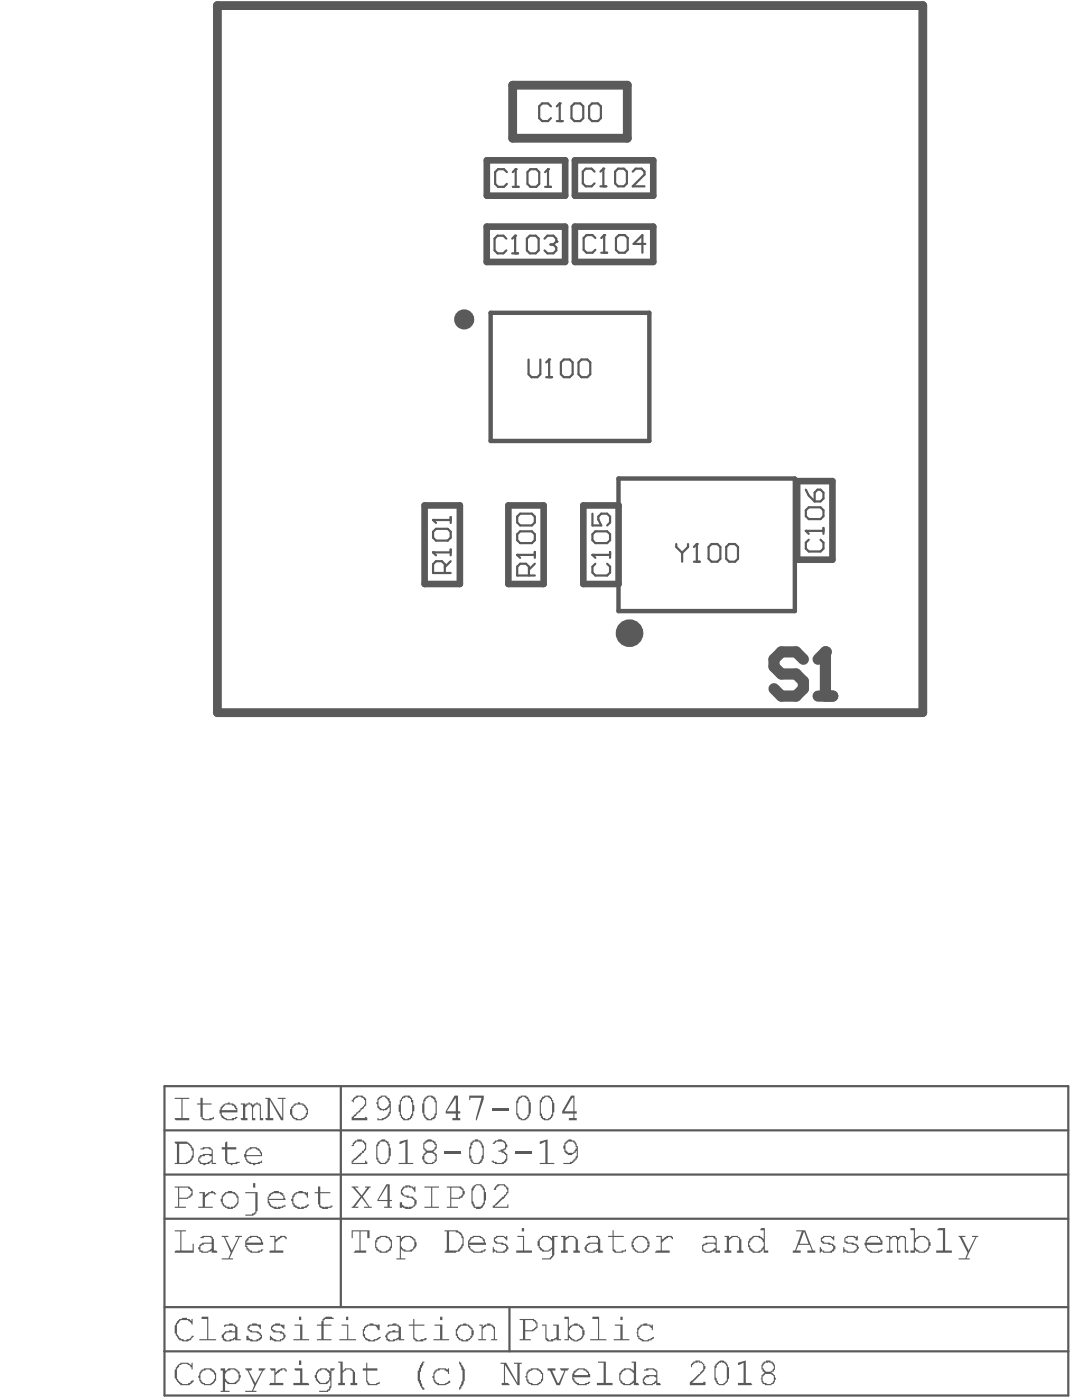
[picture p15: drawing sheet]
<svg xmlns="http://www.w3.org/2000/svg" width="81mm" height="105mm" viewBox="0 0 81 105" stroke-linecap="round" stroke-linejoin="round" font-family="sans-serif">
<path d="M12.4 81.8h68v23.3h-68zM12.4 98.5h68M12.4 91.8h68M12.4 85.2h68M12.4 88.5h68M25.7 81.8v16.7M38.4 98.5v3.3M12.4 101.8h68" fill="none" stroke="#5a5a5a" stroke-width=".17"/>
<g fill="#5a5a5a">
<path d="M15 89.8h.4v.3l.4-.3a.38 .38 0 0 1 .5 .2h-.2a.24 .24 0 0 0-.2-.1 .24 .24 0 0 0-.2 .2l-.3 .1v.7h.6v.1h-1.1v-.1h.4v-1h-.3z"/>
<path d="M22.3 89.8l.5-.1 .3 .2 .1-.1v.4h-.1a.32 .32 0 0 0-.4-.3h-.1a.49 .49 0 0 0-.5 .4 .49 .49 0 0 0 .2 .5v.1l.4 .1v-.1h.2l.2-.2h.2a.73 .73 0 0 1-1.2 .1l-.2-.5h.1v-.2z"/>
<path d="M24 89.3l.1 .1v.4h.8v.1h-.8v.9l.1 .1 .3 .1v-.1l.5-.1v.2h-.3l-.1 .1a.42 .42 0 0 1-.6-.4h-.1v-.8h-.2v-.1h.2v-.4z"/>
<path d="M13.2 92.7h.8v.1h-.3v1.4h.8v-.5h.1v.7h-1.4v-.2h.4v-1.4h-.4z"/>
<path d="M16.7 93.1h.5v.1h-.3l.6 1 .5-1h-.3v-.1h.5v.1h-.2l-.7 1.6h.2v.1h-.8v-.1h.5l.2-.4-.5-1.2h-.2z"/>
<path d="M20.3 93.1h.4v.4l.2-.2a.52 .52 0 0 1 .7-.1v.2h-.1a.21 .21 0 0 0-.2-.2 .21 .21 0 0 0-.2 .2l-.4 .2v.6h.6v.2h-1l-.1-.1 .1-.1h.4v-1h-.4z"/>
<path d="M13.2 82.7h1v.1h-.5v1.4h.5v.2h-1v-.1v-.1h.5v-1.4h-.5z"/>
<path d="M15.1 82.7h.2v.4h.6v.1h-.6v.9a.28 .28 0 0 0 .2 .2 .28 .28 0 0 0 .3-.1h.2h.2l-.3 .1v.1h-.1a.55 .55 0 0 1-.6-.2h-.1v-1h-.3v-.1h.3z"/>
<path d="M18.1 83.1h.4v.1v-.1h.3l.3 .2 .2-.2h.3v.1v1h.2l.1 .1-.1 .1h-.2v-1a.21 .21 0 0 0-.3-.2 .21 .21 0 0 0-.2 .2v.1v.7h.1v.2h-.2v-1a.21 .21 0 0 0-.2-.2 .21 .21 0 0 0-.3 .2v.8h.1v.2h-.4l-.1-.2h.2v-1h-.2z"/>
<path d="M20 82.7h.3l.9 1.5v-1.4h-.3v-.1h.6v.1h-.2v1.6h-.1l-.9-1.5v1.3h.3v.2h-.5l-.1-.1v-.1h.2v-1.4h-.2z"/>
<path d="M17 86h.1v.4h.7v.2h-.7v.8a.43 .43 0 0 0 .6 .2l.1-.1h.2l-.1 .2-.5 .1v-.1h-.3l-.2-.3v-.8h-.2v-.2h.2v-.3z"/>
<path d="M40.8 99.8h.3v.8a.3 .3 0 0 0 .4 .4v-.1h.2l.2-.2v-.8h-.2v-.1h.4v1.1h.1v.1h-.3v-.2l-.2 .3a.39 .39 0 0 1-.5 0 .39 .39 0 0 1-.1-.5v-.7h-.3z"/>
<path d="M44.6 99.2h.5v1.7h.5l.1 .1h-1.3v-.1h.6v-1.5h-.4l-.1-.1z"/>
<path d="M48.2 99.8l.3-.1h.2v.1h.3v.1l.2-.1v.4h-.1a.32 .32 0 0 0-.5-.3h-.3l-.1 .1a.59 .59 0 0 0-.1 .6 .59 .59 0 0 0 .5 .4l.4-.1v-.1l.2-.1a.74 .74 0 0 1-1.1 .1l-.2-.4h.1v-.3z"/>
<path d="M13.6 102.7h.1a.55 .55 0 0 1 .6 .1l.2-.1v.5h-.1a.49 .49 0 0 0-.7-.4h-.2v.2a.44 .44 0 0 0-.2 .6v.2a.65 .65 0 0 0 .9 .4l.3-.3 .1 .2a.97 .97 0 0 1-1.1 .2l-.3-.4v-.7v-.2z"/>
<path d="M18.5 103.1h.5l-.1 .2h-.2l.5 .9 .5-.9h-.2v-.2h.5l-.2 .2-.7 1.5h.2v.1h-.8v-.1h.5l.1-.4-.5-1.1z"/>
<path d="M20.3 103.1h.4v.3l.1-.1a.55 .55 0 0 1 .8-.1v.1l-.2-.1-.3 .1-.4 .3v.6h.6l.1 .1-.1 .1h-1l-.1-.1 .1-.1h.4v-.9h-.3z"/>
<path d="M25.5 102.6h.3v.7a.54 .54 0 0 1 .5-.2 .54 .54 0 0 1 .4 .4v.7h.2v.2h-.5v-.2h.2v-.9l-.2-.1h-.3l-.3 .2v.8h.2v.2h-.5v-.2h.1v-1.5h-.1z"/>
<path d="M27.6 102.7h.1v.4h.7v.2h-.7v.7v.1a.43 .43 0 0 0 .6 .2v-.1l.3-.1v.2l-.4 .1a.42 .42 0 0 1-.6-.4v-.7h-.3l-.1-.1 .1-.1h.3z"/>
<path d="M31.8 102.6h.2l-.2 .3a1.72 1.72 0 0 0 .2 1.8h-.1a1.35 1.35 0 0 1-.3-1.7v-.2h.1z"/>
<path d="M32.8 103.2l.3-.1a.55 .55 0 0 1 .6 .2v-.2h.1v.4l-.1-.1a.55 .55 0 0 0-.6-.2 .55 .55 0 0 0-.4 .6 .32 .32 0 0 0 .4 .4v.1a.6 .6 0 0 0 .7-.3h.1v.2h-.1a.8 .8 0 0 1-1.2-.2l-.1-.3h.1v-.3z"/>
<path d="M34.6 102.6a1.18 1.18 0 0 1 .4 1.2v.2l-.2 .4h-.1v.3l-.1-.1a1.99 1.99 0 0 0 0-1.9z"/>
<path d="M37.7 102.7h.4l.9 1.5v-1.4h-.3v-.1h.6v.1h-.2v1.6h-.1l-1-1.6v1.4h.3l.1 .2h-.6v-.2h.1v-1.4h-.2z"/>
<path d="M41.2 103.1h.6v.2h-.2l.4 .9h.1l.4-.9h-.3v-.2h.6v.1l-.2 .1-.4 1.1h-.3l-.5-1.1h-.2z"/>
<path d="M45 102.6h.6v1.6h.5v.2h-1.2v-.2h.5v-1.5h-.4z"/>
<path d="M52.2 102.6h.2v-.1h.3v.1a.3 .3 0 0 1 .3 .3h.1a2.01 2.01 0 0 1-.7 1l-.4 .3h.9v-.1h.2v.3h-1.2v-.3l.7-.6a.68 .68 0 0 0 .3-.7l-.1-.1h-.2v-.1l-.2 .1a.3 .3 0 0 0-.3 .3h-.1v-.2z"/>
<path d="M55.6 102.7l.6-.2v1.7h.4l.1 .1-.1 .1h-1v-.2h.4v-1.5l-.4 .1z"/>
<path d="M13.5 99.4l.6-.1v.1h.1l.2 .1v-.1h.1v.4l-.2-.2a.87 .87 0 0 0-.7-.1 .57 .57 0 0 0-.3 .8 .61 .61 0 0 0 .4 .6 .61 .61 0 0 0 .7-.2v-.1h.2l-.1 .1a.6 .6 0 0 1-.9 .3l-.2-.1-.1-.3h-.1v-.1a1.28 1.28 0 0 1 .1-1z"/>
<path d="M15.2 99.2h.5v1.7h.6v.1h-1.3v-.1h.6v-1.5h-.4z"/>
<path d="M18.8 99.8h.2v-.1a.55 .55 0 0 1 .6 .2v-.1v.3a.51 .51 0 0 0-.7-.2l-.2 .2 .4 .2a.45 .45 0 0 1 .5 .3h.1a.49 .49 0 0 1-.6 .5l-.4-.1v-.1v.1h-.2v-.4h.2l.1 .3 .3 .1h.2v-.1h.2l.1-.2a.71 .71 0 0 0-.7-.3l-.1-.1a.27 .27 0 0 1-.2-.2 .27 .27 0 0 1 .2-.3z"/>
<path d="M20.6 99.8l.1-.1h.4v.1l.2 .1 .1-.1v.3h-.2a.43 .43 0 0 0-.5-.2l-.2 .2 .3 .2a.45 .45 0 0 1 .6 .3h.1a.32 .32 0 0 1-.3 .4v.1h-.5l-.3-.2-.1 .1v-.4l.3 .3 .2 .1h.3l.1-.1a.22 .22 0 0 0 .1-.3 .22 .22 0 0 0-.2-.1l-.1-.1a.38 .38 0 0 1-.5-.2h-.1v-.2z"/>
<path d="M24.4 99.3l.1-.1a.55 .55 0 0 1 .6 .2h-.2a.34 .34 0 0 0-.5 .2v.2h.6v.1h-.6v1h.6v.1h-1.1v-.1h.3v-1h-.3v-.1h.3v-.3h.1z"/>
<path d="M27.5 99.9l.3-.1v-.1h.3l.3 .2v-.1h.2v.4l-.2-.1a.51 .51 0 0 0-.7-.2 .53 .53 0 0 0-.3 .5 .53 .53 0 0 0 .4 .5l.3 .1 .4-.2v-.1h.2l-.2 .2a.73 .73 0 0 1-.9 .1 .73 .73 0 0 1-.3-.9h.1z"/>
<path d="M31.1 99.4h.1v.4h.8v.1h-.8v.8a.43 .43 0 0 0 .6 .2l.3-.1-.1 .2-.3 .1a.38 .38 0 0 1-.5-.2h-.1v-1h-.3v-.1h.3z"/>
<path d="M36.1 99.8h.2v.2l.2-.2h.2v-.1h.2v.1a.3 .3 0 0 1 .4 .3v.8h.1v.1h-.5l.3-.1v-.8h-.1a.38 .38 0 0 0-.5-.2l-.3 .2v.8h.3v.1h-.6v-.1h.3v-1h-.2z"/>
<path d="M26.5 89.4h.5v.1h-.3l.5 .6 .5-.6h-.2v-.1h.4l-.6 .8 .5 .7h.2v.1h-.6v-.1h.3l-.5-.7-.5 .7h.3v.1h-.5l.6-.8z"/>
<path d="M30.4 89.4h.1v-.1a.55 .55 0 0 1 .6 .2l.2-.1v.4h-.1l-.2-.3h-.2v-.1l-.2 .1a.3 .3 0 0 0-.3 .1 .3 .3 0 0 0 .1 .4v.1h.4v.1h.3l.1 .1a.32 .32 0 0 1 .2 .4 .32 .32 0 0 1-.3 .2 .48 .48 0 0 1-.7 .1l-.1-.1v.1h-.2v-.4h.2v.1l.1 .2h.3l.1 .1v-.1a.37 .37 0 0 0 .3-.1 .37 .37 0 0 0 .1-.4l-.3-.2h-.3a.34 .34 0 0 1-.4-.5z"/>
<path d="M32 89.4h1.1v.1h-.6v1.4h.6v.1h-1.1v-.1h.5v-1.4h-.5z"/>
<path d="M37.4 89.2h.1a.54 .54 0 0 1 .6 .1 .54 .54 0 0 1 .2 .5l-.4 .5-.6 .5v.1h.9v-.2h.1v.3h-1.2v-.2l.8-.6 .1-.2a.39 .39 0 0 0 .1-.6 .39 .39 0 0 0-.6 0l-.1 .1v.1h-.2z"/>
<path d="M26.8 82.5a.56 .56 0 0 1 .7 .2 .56 .56 0 0 1 0 .7l-.9 .8h.9h.1l.1 .2h-1.2v-.2l.6-.7a.43 .43 0 0 0 .4-.5 .43 .43 0 0 0-.5-.4l-.4 .5-.1-.2z"/>
<path d="M35.3 82.5h1.1v.3l-.5 1.6h-.1v-.2l.5-1.5h-.9v.2h-.1z"/>
<path d="M37 83.5h1.3v.1h-1.3z"/>
<path d="M26.7 85.9h.2v-.1h.3v.1a.32 .32 0 0 1 .4 .5 .78 .78 0 0 1-.5 .6l-.5 .6h.9v-.2h.1l.1 .3h-1.2v-.3l.7-.5v-.1a.44 .44 0 0 0 .2-.6 .44 .44 0 0 0-.6-.2l-.2 .2v.2h-.1z"/>
<path d="M30.1 86l.6-.2v1.8h.5l-.1 .1h-1.1v-.1h.5v-1.6l-.3 .2-.2-.1z"/>
<path d="M33.5 86.8h1.2v.1h-1.2z"/>
<path d="M37.3 85.9h.1a.53 .53 0 0 1 .6 .1 .53 .53 0 0 1 .1 .6l-.2 .1 .1 .1a.54 .54 0 0 1 .2 .5 .54 .54 0 0 1-.4 .4h-.5v-.1l-.3-.1v-.1h.2a.48 .48 0 0 0 .7 .1v-.1a.28 .28 0 0 0 .2-.2 .28 .28 0 0 0-.2-.3l-.1-.1h-.3v-.1l.3-.1a.31 .31 0 0 0 .3-.3 .31 .31 0 0 0-.2-.3h-.1a.38 .38 0 0 0-.5 .2h-.2z"/>
<path d="M38.8 86.8h1.2v.1h-1.2z"/>
<path d="M40.6 86l.6-.2v1.8h.5v.1h-1.1v-.1h.5v-1.6l-.4 .2h-.1z"/>
<path d="M13.5 89.5v.7h.6l.3-.3a.42 .42 0 0 0-.4-.4zM13.2 89.4h.8a.49 .49 0 0 1 .5 .7l-.2 .1h-.1v.1h-.7v.6h.5v.1h-.8v-.1h.2v-1.4h-.2z"/>
<path d="M17 89.9l-.1 .1a.56 .56 0 0 0 .2 .9 .56 .56 0 0 0 .8-.6l-.1-.1a.35 .35 0 0 0-.5-.3zM16.9 89.8h.2a.4 .4 0 0 1 .6 .1 .64 .64 0 0 1 0 1l-.2 .2h-.1a.72 .72 0 0 1-.8-.8h.1v-.2z"/>
<path d="M19.1 89.1h.1v.4h-.1zM18.5 89.8h.9v1.5h-.1a.32 .32 0 0 1-.4 .3h-.4v-.1h.5v-.1l.2-.1v-1.4h-.7z"/>
<path d="M20.4 90l-.2 .3h1.1a.43 .43 0 0 0-.5-.4zM20.3 89.9l.4-.2a.73 .73 0 0 1 .8 .7h-1.3l.1 .2a.45 .45 0 0 0 .5 .3v.1l.1-.1h.3l.2-.2 .1 .1-.1 .1a.83 .83 0 0 1-1.2-.2v-.5z"/>
<path d="M15.1 93.2l.4-.1a.45 .45 0 0 1 .6 .3v.8h.2l.1 .2h-.5v-.2l-.3 .2a.55 .55 0 0 1-.6-.2l-.1-.1a.67 .67 0 0 1 1-.5v-.2a.43 .43 0 0 0-.6-.2v.1h-.2zM15.2 93.8l-.1 .1v.3h.2v.1a.51 .51 0 0 0 .6-.5v-.1h-.6v.1z"/>
<path d="M18.7 93.3v.2l-.2 .1h1.1a.49 .49 0 0 0-.6-.4zM18.8 93.1a.76 .76 0 0 1 1 .7h-1.3l.1 .1a.3 .3 0 0 0 .4 .3l.1 .1a.55 .55 0 0 0 .5-.2h.2l-.2 .2a.97 .97 0 0 1-1.1-.2v-.2a.6 .6 0 0 1 .2-.7z"/>
<path d="M16.9 83.2l-.2 .4h1.1h-.1a.45 .45 0 0 0-.5-.4zM16.8 83.2l.2-.1a.63 .63 0 0 1 .9 .6v.1h-1.2a.6 .6 0 0 0 .8 .5v-.1h.2h.2a1.1 1.1 0 0 1-1.2 0l-.1-.3h-.1v-.3z"/>
<path d="M22.3 83.2l-.1 .1a.72 .72 0 0 0-.1 .9h.1a.63 .63 0 0 0 .9-.5l-.1-.1a.46 .46 0 0 0-.6-.4zM22.2 83.1h.2h.3a.64 .64 0 0 1 .5 .8 .64 .64 0 0 1-.7 .5h-.2l-.2-.2a.58 .58 0 0 1 .1-1z"/>
<path d="M13.5 86.2v1.4h.5v-.1a.42 .42 0 0 0 .4-.4l.1-.1v-.3h-.1v-.2l-.2-.2v-.1zM13.2 86h.9a.92 .92 0 0 1 .5 .9 .92 .92 0 0 1-.6 .8h-.8v-.1h.1v-1.4z"/>
<path d="M15.1 86.5l.3-.1a.38 .38 0 0 1 .5 .2h.1v1h.3v.1h-.4v-.2l-.1 .2-.5 .1-.4-.3v-.3l.2-.2h.2v-.1h.6v-.1a.42 .42 0 0 0-.6-.2h-.2zM15.2 87.1l-.2 .2a.35 .35 0 0 0 .5 .3l.4-.2v-.3h-.1v-.1z"/>
<path d="M18.7 86.6l-.2 .3v.1h1.1v-.2l-.2-.1a.4 .4 0 0 0-.6-.1zM18.5 86.6a.77 .77 0 0 1 1.2 .3v.2h-1.2a.32 .32 0 0 0 .4 .4v.1h.2a.55 .55 0 0 0 .5-.2h.1v.2l-.3 .1a.76 .76 0 0 1-1-.8h.1z"/>
<path d="M39.5 99.5v.7h.5l.2-.1a.24 .24 0 0 0 .2-.2 .24 .24 0 0 0-.1-.3l-.2-.1zM39.1 99.4h.9a.47 .47 0 0 1 .5 .5 .47 .47 0 0 1-.5 .4h-.5v.6h.5v.1h-.9v-.1h.3v-1.4h-.3z"/>
<path d="M43.1 99.9l-.1 .2a.51 .51 0 0 0 0 .7 .51 .51 0 0 0 .8-.1v-.1a.54 .54 0 0 0 0-.5 .54 .54 0 0 0-.5-.2zM42.5 99.2h.3v.9l.2-.2a.41 .41 0 0 1 .7 0 .62 .62 0 0 1 .2 .8 .62 .62 0 0 1-.8 .3l-.2-.2h-.1v.2h-.3v-.1h.2v-1.5h-.2z"/>
<path d="M46.7 99.2h.2v.3h-.2zM46.3 99.8h.6v1.1h.5v.1h-1.2v-.1h.5v-1h-.4z"/>
<path d="M15.3 103.3a.48 .48 0 0 0-.1 .7 .53 .53 0 0 0 .7 .2 .53 .53 0 0 0 .2-.7l-.2-.2a.4 .4 0 0 0-.6 0zM15.2 103.2h.1a.67 .67 0 0 1 1 .3 .67 .67 0 0 1-.7 .9 .67 .67 0 0 1-.6-.9z"/>
<path d="M16.6 103.1h.3v.2a.66 .66 0 0 1 1.1 .1v.1a.33 .33 0 0 1 0 .5l-.1 .1a.43 .43 0 0 1-.6 .2h-.2l-.2-.3v.8h.4v.1h-.7v-.1h.2v-1.5h-.2zM17.1 103.3a.47 .47 0 0 0-.1 .6 .47 .47 0 0 0 .5 .3h.1a.53 .53 0 0 0 .4-.6 .53 .53 0 0 0-.6-.4z"/>
<path d="M22.5 102.5h.2v.3h-.2zM22.2 103.1h.6v1.1h.4l.1 .2h-1.2v-.2h.5v-.9h-.3z"/>
<path d="M24 103.3a.47 .47 0 0 0-.1 .6 .47 .47 0 0 0 .4 .3h.1a.42 .42 0 0 0 .4-.4l.1-.1h-.1v-.3l-.2-.1a.32 .32 0 0 0-.5 0zM23.9 103.2l.3-.1a.6 .6 0 0 1 .7 .2v-.2h.3l-.1 .2h-.1v1.1a.43 .43 0 0 1-.5 .5h-.5v-.1h.6l.2-.2v-.2h.1v-.4h-.1a.51 .51 0 0 1-.7 .3 .66 .66 0 0 1-.2-1z"/>
<path d="M39.8 103.3v.1a.55 .55 0 0 0 .2 .8 .55 .55 0 0 0 .7-.2 .55 .55 0 0 0-.1-.7 .65 .65 0 0 0-.8 0zM39.8 103.2h.1a.67 .67 0 0 1 1 .5 .67 .67 0 0 1-.9 .7v-.1a.35 .35 0 0 1-.4-.5l-.1-.1h.1v-.3z"/>
<path d="M43.4 103.3l-.1 .1v.2h-.1h1.1a.3 .3 0 0 0-.4-.3v-.1zM43.3 103.2l.3-.1a.71 .71 0 0 1 .7 .3l.1 .1v.3h-1.2l.1 .1a.3 .3 0 0 0 .3 .3l.1 .1a.55 .55 0 0 0 .6-.2h.1l-.1 .2a.77 .77 0 0 1-.9 0 .77 .77 0 0 1-.3-.8z"/>
<path d="M47 103.1a.51 .51 0 0 1 .7 .2v-.6h-.1v-.1h.3v1.6l.2 .1v.1h-.4v-.3a.63 .63 0 0 1-.8 .2 .63 .63 0 0 1-.3-.8zM47 103.3a.55 .55 0 0 0-.3 .5 .55 .55 0 0 0 .4 .5h.2a.58 .58 0 0 0 .3-1 .4 .4 0 0 0-.6 0z"/>
<path d="M48.5 103.2l.3-.1a.47 .47 0 0 1 .7 .3v.8h.2v.2h-.3v-.2l-.2 .1v.1h-.2a.41 .41 0 0 1-.5-.1 .41 .41 0 0 1-.1-.4l.1-.1a.96 .96 0 0 1 .8-.2h.1a.36 .36 0 0 0-.1-.4 .36 .36 0 0 0-.4 0l-.1 .1h-.3zM48.6 103.8l-.1 .1a.32 .32 0 0 0 .4 .4h.2l.2-.2 .1-.1v-.2l-.2-.1z"/>
<path d="M54.1 102.7l-.2 .4v.7l.1 .3a.32 .32 0 0 0 .4 .2 .32 .32 0 0 0 .2-.3h.1v-.7a.63 .63 0 0 0-.4-.7v.1zM54 102.6a.51 .51 0 0 1 .8 .4h.1v.9l-.1 .2-.2 .1a.36 .36 0 0 1-.6 .1l-.2-.4v-1z"/>
<path d="M57.6 102.7a.39 .39 0 0 0-.1 .5 .39 .39 0 0 0 .6 .1 .39 .39 0 0 0 .1-.5l-.4-.2v.1zM57.6 103.5v.1a.34 .34 0 0 0 0 .6 .41 .41 0 0 0 .7-.3 .41 .41 0 0 0-.6-.4zM57.5 102.6h.1a.52 .52 0 0 1 .6 0 .52 .52 0 0 1 .1 .6v.1h-.2l.2 .3a.56 .56 0 0 1-.1 .7 .56 .56 0 0 1-.7 0h-.1l-.2-.4h.1v-.3l.3-.2-.3-.2v-.4z"/>
<path d="M16.9 99.8h.3l.1-.1h.2v.1a.3 .3 0 0 1 .4 .3v.8h.2v.1h-.4v-.2l-.1 .1a.63 .63 0 0 1-.7 .2l-.1-.2a.24 .24 0 0 1-.1-.2 .24 .24 0 0 1 .2-.2v-.2h.3l.1-.1 .4 .1v-.2a.43 .43 0 0 0-.6-.2l-.2 .1zM17 100.4v.1a.22 .22 0 0 0-.1 .2 .22 .22 0 0 0 .1 .2v.1h.3v-.1h.2l.2-.2v-.3z"/>
<path d="M22.5 99.2h.2v.3h-.2zM22.2 99.8h.6v1.1h.5v.1h-1.2v-.1h.5v-1h-.4z"/>
<path d="M26.1 99.2h.1v.3h-.1zM25.7 99.8h.5v1.1h.6v.1h-1.3v-.1h.6v-1h-.4z"/>
<path d="M29.3 99.8h.2l.1-.1h.2v.1a.3 .3 0 0 1 .4 .3v.8h.2v.1h-.4v-.2l-.1 .1a.63 .63 0 0 1-.6 .2l-.2-.2a.38 .38 0 0 1 .2-.5v-.1h.2l.1-.1 .4 .1v-.2a.43 .43 0 0 0-.6-.2l-.2 .1zM29.3 100.5l-.1 .1a.34 .34 0 0 0 .4 .4v-.1h.2l.2-.2v-.3h-.6z"/>
<path d="M33.1 99.2h.2v.3h-.2zM32.7 99.8h.6v1.1h.5v.1h-1.2v-.1h.5v-1h-.4z"/>
<path d="M34.7 99.9v.1a.47 .47 0 0 0-.3 .4 .47 .47 0 0 0 .3 .4 .32 .32 0 0 0 .5 .1 .45 .45 0 0 0 .3-.5v-.3h-.2a.43 .43 0 0 0-.6-.2zM34.5 99.9h.1a.66 .66 0 0 1 1 .3 .66 .66 0 0 1-.7 .9h-.2v-.1a.3 .3 0 0 1-.3-.4h-.1a.56 .56 0 0 1 .2-.6z"/>
<path d="M29.2 89.3l-.7 1.1h.7zM29.1 89.2h.2v1.2h.2v.1h-.2v.4h.2v.1h-.6v-.1h.3v-.4h-.8z"/>
<path d="M34 89.5v.7h.4a.39 .39 0 0 0 .4-.3 .39 .39 0 0 0-.2-.4zM33.6 89.4h1a.3 .3 0 0 1 .3 .3h.1v.3h-.1a.45 .45 0 0 1-.5 .3h-.4v.6h.5v.1h-.9v-.1h.3v-1.4h-.3z"/>
<path d="M35.8 89.3l-.1 .1a1.38 1.38 0 0 0 0 1.2v.3a.53 .53 0 0 0 .6-.1 .53 .53 0 0 0 .1-.6v-.6h-.1a.32 .32 0 0 0-.4-.3zM35.7 89.3l.1-.1a.38 .38 0 0 1 .5 .2h.1l.1 .4h.1v.6l-.1 .1v.2h-.1a.48 .48 0 0 1-.6 .4v-.1h-.1l-.2-.3v-.7a.56 .56 0 0 1 .2-.6z"/>
<path d="M28.8 82.6v.1a.42 .42 0 0 0-.2 .7 .34 .34 0 0 0 .6 0l.1-.3-.1-.3-.2-.2zM28.7 82.5a.38 .38 0 0 1 .5 .2l.1 .1 .1 .3a1.1 1.1 0 0 1-.2 1.1l-.4 .2h-.4l-.1-.1 .1-.1a.68 .68 0 0 0 .9-.6v-.2v.1a.46 .46 0 0 1-.6 .2 .46 .46 0 0 1-.3-.5l-.1-.1h.1v-.3z"/>
<path d="M30.4 82.7l-.1 .3h-.1v1h.1a.34 .34 0 0 0 .5 .2h.1l.1-.3v-.8h-.1v-.3l-.2-.1v-.1zM30.3 82.6l.1-.1a.38 .38 0 0 1 .5 .2l.2 .2v.3l.1 .1v.4l-.1 .1a.51 .51 0 0 1-.5 .6 .51 .51 0 0 1-.5-.6l-.1-.1v-.5h.1v-.3h.1z"/>
<path d="M32.1 82.7l-.1 .3v1a.33 .33 0 0 0 .3 .3 .33 .33 0 0 0 .3-.1l.1-.3h.1v-.8h-.1a.34 .34 0 0 0-.1-.4 .34 .34 0 0 0-.4 0zM32 82.6h.1a.51 .51 0 0 1 .8 .5v.6a.58 .58 0 0 1-.3 .6l-.1 .1a.38 .38 0 0 1-.5-.2l-.2-.4v-.7h.1v-.2z"/>
<path d="M34.3 82.7l-.7 1h.7zM34.2 82.5h.3v1.2h.2v.2h-.2v.3h.2v.2h-.6v-.2h.2v-.3h-.7v-.2z"/>
<path d="M39.3 82.6v.1a.66 .66 0 0 0-.3 .6v.6a.34 .34 0 0 0 .2 .3 .34 .34 0 0 0 .3 0l.3-.2v-1h-.1a.32 .32 0 0 0-.4-.4zM39 82.6h.2v-.1a.45 .45 0 0 1 .6 .3l.1 .3h.1v.6a.63 .63 0 0 1-1 .6l-.1-.3v-1z"/>
<path d="M41.1 82.6l-.3 .3v.2h-.1v.8l.1 .1a.34 .34 0 0 0 .5 .2l.3-.2v-1h-.1a.32 .32 0 0 0-.4-.4zM40.8 82.6h.2v-.1a.38 .38 0 0 1 .5 .2h.1v.2h.1v.2v.7v.2a.51 .51 0 0 1-.6 .4 .51 .51 0 0 1-.5-.6v-.9h.1z"/>
<path d="M43.1 82.7l-.6 1h.7v-1zM43 82.5h.3v1.2h.1v.2h-.1v.3h.1v.2h-.6v-.2h.4v-.3h-.9v-.2z"/>
<path d="M28.7 86l-.2 .2v.2h-.1v.8l.1 .1a.32 .32 0 0 0 .4 .3l.3-.2 .1-.5a.94 .94 0 0 0-.3-.9zM28.6 85.9a.4 .4 0 0 1 .6 .1l.1 .2v.2l.1 .1-.1 .9a.52 .52 0 0 1-.5 .3 .52 .52 0 0 1-.5-.5v-.6a.46 .46 0 0 1 .3-.6z"/>
<path d="M32 86.1a.39 .39 0 0 0 .1 .5 .39 .39 0 0 0 .5 0l.2-.2a.45 .45 0 0 0-.3-.4 .45 .45 0 0 0-.5 .1zM32.1 86.9a.38 .38 0 0 0-.1 .5l.2 .2h.3l.2-.2a.41 .41 0 0 0 0-.4 .41 .41 0 0 0-.5-.1zM32 85.9a.55 .55 0 0 1 .6 0 .55 .55 0 0 1 .3 .5l-.3 .4 .1 .1a.44 .44 0 0 1 .2 .5l-.1 .1a.87 .87 0 0 1-.8 .2l-.1-.2v-.1h-.1l.1-.5 .2-.1-.1-.1a.44 .44 0 0 1-.1-.6z"/>
<path d="M35.7 86l-.3 .6v.4l.2 .4a.32 .32 0 0 0 .3 .2 .32 .32 0 0 0 .3-.2h.1v-.3v-.1a.97 .97 0 0 0-.1-.8 .38 .38 0 0 0-.5-.2zM35.6 85.9a.59 .59 0 0 1 .8 .6v.2a.86 .86 0 0 1-.3 1 .46 .46 0 0 1-.7-.4h-.1v-.9h.1v-.3z"/>
<path d="M42.7 86v.1a.44 .44 0 0 0-.1 .6h.1a.38 .38 0 0 0 .5 .2l.1-.1a.47 .47 0 0 0 0-.6 .47 .47 0 0 0-.6-.2zM42.7 85.9a.4 .4 0 0 1 .6 .1 1.79 1.79 0 0 1 .1 1.4l-.2 .1a.63 .63 0 0 1-.7 .2l-.1-.1a.85 .85 0 0 0 .9-.4l.1-.1v-.4l-.3 .3h-.2a.42 .42 0 0 1-.4-.4l-.1-.2z"/>
</g>
<path d="M16.4 .4h53.1v53.3h-53.1zM38.6 6.4h8.6v4h-8.6z" fill="none" stroke="#5a5a5a" stroke-width=".66"/>
<path d="M36.6 17.1h5.9v2.6h-5.9zM36.7 12.1h5.9v2.6h-5.9zM43.3 12.1h5.9v2.6h-5.9zM43.3 17.1h5.9v2.6h-5.9zM32 38.1h2.6v5.9h-2.6zM38.3 38.1h2.6v5.9h-2.6zM43.9 38.1h2.7v5.9h-2.7zM60 36.2h2.7v6h-2.7z" fill="none" stroke="#5a5a5a" stroke-width=".5"/>
<path d="M36.9 23.6h12v9.6h-12zM46.6 36.1h13.2v9.9h-13.2z" fill="none" stroke="#5a5a5a" stroke-width=".33"/>
<g fill="none" stroke="#5a5a5a" stroke-width=".17">
<path d="M44.8 12.9l-.3-.2h-.4l-.2 .2v.9l.2 .2h.4l.3-.2M44.8 17.9l-.2-.2h-.4l-.3 .2v.9l.3 .2h.4l.2-.2M45.2 14h.4M45.3 19h.4M45.4 12.7h.1M45.4 12.7v1.3M45.4 12.7l-.2 .2M45.5 17.7h.1M45.5 17.7v1.3M45.5 17.7l-.2 .2M46.5 12.7h.5l.2 .2v.9l-.2 .2h-.5l-.2-.2v-.9zM46.6 17.7h.4l.3 .2v.9l-.3 .2h-.4l-.2-.2v-.9z"/>
<path d="M47.6 12.9l.3-.2h.4l.2 .2v.3l-.9 .8h.9M48.6 18.4h-.9l.7-.7v1.3M32.6 39.2h.1M32.6 39.2h1.3M32.6 39.2l.2 .2M32.8 39.8h.9l.2 .3v.4l-.2 .2h-.9l-.2-.2v-.4zM33.9 39v.4M39.2 38.7h.8l.3 .2v.5l-.3 .2h-.8l-.3-.2v-.5zM44.6 38.7v.9h.7l-.3-.5v-.2l.3-.2h.4l.2 .2v.5l-.2 .2M32.6 41.6h.1M32.6 41.6l.2 .2M32.6 41.6h1.3"/>
<path d="M33.5 43.2v-.7l-.2-.2h-.5l-.2 .2v.7h1.3M33.9 42.3l-.4 .4M33.9 41.4v.4M38.9 41.8h.1M38.9 41.8l.3 .2M38.9 41.8h1.4M39.2 40h.8l.3 .3v.4l-.3 .2h-.8l-.3-.2v-.4zM39.8 43.4v-.7l-.2-.2h-.4l-.3 .2v.7h1.4M40.3 42.5l-.5 .4M40.3 41.6v.4M44.6 41.8h.1M44.6 41.8h1.3"/>
<path d="M44.6 41.8l.2 .2M44.8 42.5l-.2 .2v.4l.2 .3h.9l.2-.3v-.4l-.2-.2M44.8 40h.9l.2 .3v.4l-.2 .2h-.9l-.2-.2v-.4zM45.9 41.6v.4"/>
</g>
<path d="M60.5 49.7l-.6-.6h-1.1l-.5 .6v.5l.5 .6h1.1l.6 .5v.6l-.6 .5h-1.1l-.5-.5M61.6 52.4h1.1M62.1 49.1v3.3" fill="none" stroke="#5a5a5a" stroke-width=".84"/>
<circle cx="62.1" cy="49.1" r=".42" fill="#5a5a5a"/>
<path d="M62.1 49.1l-.5 .6" fill="none" stroke="#5a5a5a" stroke-width=".84"/>
<g fill="none" stroke="#5a5a5a" stroke-width=".17">
<path d="M41.5 8l-.2-.2h-.5l-.2 .2v.9l.2 .2h.5l.2-.2M41.9 9.1h.5M42.1 7.8h.1M42.1 7.8v1.3M42.1 7.8l-.2 .2M43.2 7.8h.5l.2 .2v.9l-.2 .2h-.5l-.2-.2v-.9zM44.4 8l.2-.2h.4l.2 .2v.9l-.2 .2h-.4l-.2-.2zM39.8 27.1v1.1l.2 .2h.5l.2-.2v-1.1M41.1 28.4h.5M41.3 27.1h.1M41.3 27.1v1.3M41.3 27.1l-.2 .2"/>
<path d="M42.2 27.3l.3-.2h.4l.2 .2v.9l-.2 .2h-.4l-.3-.2zM43.6 27.3l.2-.2h.4l.2 .2v.9l-.2 .2h-.4l-.2-.2zM60.7 40h.1M60.7 40h1.3M60.7 40l.2 .2M60.7 36.9l.2 .4 .4 .5M60.9 38.2h.9l.2 .2v.5l-.2 .2h-.9l-.2-.2v-.5zM61.6 36.9h.2l.2 .2v.5l-.2 .2h-.5v-.7zM62 39.8v.4M50.9 41v.2l.5 .5M51.4 41.7v.6M51.8 41v.2l-.4 .5"/>
<path d="M52.2 42.3h.5M52.5 41h.1M52.5 41v1.3M52.5 41l-.3 .2M53.6 41h.4l.2 .2v.9l-.2 .2h-.4l-.3-.2v-.9zM54.9 41h.4l.3 .2v.9l-.3 .2h-.4l-.2-.2v-.9zM60.9 40.7l-.2 .2v.4l.2 .3h.9l.2-.3v-.4l-.2-.2"/>
</g>
<g fill="#5a5a5a">
<path d="M26.5 92.7h1.3v.6h-.1v-.5h-.6v1.4h.5v.2h-1l.1-.2h.4v-1.4h-.5v.5h-.1z"/>
<path d="M37.4 93.1h.5l.1 .1 .2-.1v.4l-.2-.1a.43 .43 0 0 0-.6-.2l-.1 .3a.55 .55 0 0 0 .6 .1v.1a.3 .3 0 0 1 .4 .3 .3 .3 0 0 1-.3 .3v.1h-.6v-.1l-.3 .1v-.4h.1a.55 .55 0 0 0 .9 0l-.1-.2h-.2l-.1-.1a.34 .34 0 0 1-.4-.1 .34 .34 0 0 1 0-.4z"/>
<path d="M42.2 93.1h.4v.2a.63 .63 0 0 1 .7-.2l.2 .3v.8l.2 .2h-.5v-.2h.1v-.7a.35 .35 0 0 0-.2-.3 .35 .35 0 0 0-.4 .1l-.1 .2v.7h.1v.2h-.5v-.2h.2v-1h-.2z"/>
<path d="M46.1 92.7h.1v.4h.8v.1h-.8v.9h.1a.38 .38 0 0 0 .5 .2v-.1h.2v-.1l.1 .1a.63 .63 0 0 1-.6 .2h-.2l-.2-.2v-1h-.3v-.1h.3z"/>
<path d="M49.4 93.1h.4v.4l.2-.2a.52 .52 0 0 1 .7-.1v.2h-.1a.21 .21 0 0 0-.2-.2 .21 .21 0 0 0-.2 .2l-.4 .2v.6h.6v.2h-1.1l.1-.2h.3v-1h-.3z"/>
<path d="M54.6 93.1h.3v.2a.63 .63 0 0 1 .7-.2l.2 .3v.8l.2 .2h-.5l.1-.2v-.7a.28 .28 0 0 0-.1-.3 .28 .28 0 0 0-.4 .1l-.2 .2v.7h.2v.2h-.5v-.2h.1v-1h-.1z"/>
<path d="M62 93.1h.6v.1l.2-.1v.4l-.2-.1a.43 .43 0 0 0-.5-.2l-.2 .3a.55 .55 0 0 0 .6 .1l.1 .1a.32 .32 0 0 1 .3 .4l-.1 .1a.96 .96 0 0 1-.8 .2v-.1l-.3 .1v-.4h.1a.45 .45 0 0 0 .5 .3 .34 .34 0 0 0 .4-.4l-.4-.2a.34 .34 0 0 1-.4-.1 .34 .34 0 0 1 0-.4z"/>
<path d="M63.7 93.1h.6l.1 .1 .2-.1v.4h-.2a.34 .34 0 0 0-.5-.3l-.2 .1v.2l.2 .1a.55 .55 0 0 1 .6 .2h.1a.38 .38 0 0 1-.2 .5v.1h-.7v-.1l-.2 .1v-.4h.1a.55 .55 0 0 0 .9 0l-.1-.2h-.2l-.1-.1a.34 .34 0 0 1-.4 0 .34 .34 0 0 1-.1-.3z"/>
<path d="M66.7 93.1h.3l.1 .1a.3 .3 0 0 1 .5 .1 .38 .38 0 0 1 .5-.2l.1 .1v1l.3 .1-.1 .1h-.3v-1a.21 .21 0 0 0-.2-.2 .21 .21 0 0 0-.2 .2l-.1 .1v.7h.2v.2h-.3v-.9a.21 .21 0 0 0-.1-.3 .21 .21 0 0 0-.3 .2h-.1v.8h.2v.2h-.4l-.1-.1 .1-.1h.1v-1h-.2z"/>
<path d="M70.7 92.5h.5v1.7h.5v.2h-1.2v-.2h.5v-1.5h-.4z"/>
<path d="M72.2 93.1h.5v.1h-.3l.5 1 .5-1h-.2v-.1h.4l.1 .1h-.2l-.7 1.6h.2v.1h-.8v-.1h.5l.1-.4z"/>
<path d="M28.3 93.8a.55 .55 0 0 0 1.1 0 .55 .55 0 0 0-1.1 0zM28.4 93.2h.1a.64 .64 0 0 1 1 .4v.2a.63 .63 0 0 1-.8 .6l-.1-.1a.45 .45 0 0 1-.4-.5v-.3h.1z"/>
<path d="M29.8 93.1h.4v.3a.65 .65 0 0 1 .7-.3 .65 .65 0 0 1 .5 .6l-.1 .3a.6 .6 0 0 1-1 .1l-.1-.1v.8h.3v.1h-.7v-.1h.3v-1.6h-.3zM30.4 93.3l-.2 .3a.52 .52 0 0 0 .6 .6 .52 .52 0 0 0 .3-.8h-.1a.48 .48 0 0 0-.6-.1z"/>
<path d="M33.8 92.8v1.4h.6a.75 .75 0 0 0 .4-.7 .75 .75 0 0 0-.4-.6l-.1-.1zM33.5 92.7h.8a.82 .82 0 0 1 .6 1.1l-.1 .2-.2 .3-.3 .1h-.8l.1-.2v-1.4h-.1z"/>
<path d="M35.5 93.3l-.2 .3h1.1a.63 .63 0 0 0-.7-.4v.1zM35.4 93.2h.1a.71 .71 0 0 1 1 .3l.1 .3h-1.3a.7 .7 0 0 0 1 .4l.3-.1-.2 .2a.77 .77 0 0 1-.8 0 .77 .77 0 0 1-.4-.8z"/>
<path d="M39.3 92.5h.2v.3h-.2zM39 93.1h.5v1.1h.5v.2h-1.1l-.1-.1 .1-.1h.5v-1h-.4z"/>
<path d="M40.9 93.2v.1a.51 .51 0 0 0-.3 .7h.1a.45 .45 0 0 0 .6 .2 .45 .45 0 0 0 .3-.6v-.1l-.2-.2zM40.8 93.1h.1a.51 .51 0 0 1 .7 .3v-.3h.4v.1h-.3v1.4v.1l-.2 .2h-.7v-.1h.4a.3 .3 0 0 0 .4-.3v-.5v.1a.63 .63 0 0 1-1-.1l-.1-.1v-.4z"/>
<path d="M44.3 93.1h.3a.45 .45 0 0 1 .6 .3v.8l.2 .1v.1h-.4v-.2l-.3 .2a.46 .46 0 0 1-.7-.4l.2-.2a.63 .63 0 0 1 .7-.2h.1v-.1a.34 .34 0 0 0-.5-.3l-.1 .1h-.2zM44.3 93.8a.31 .31 0 0 0-.1 .4 .31 .31 0 0 0 .4 .1l.4-.3v-.2l-.1-.1h-.5z"/>
<path d="M47.9 93.3l-.3 .4 .1 .2a.51 .51 0 0 0 .6 .4 .51 .51 0 0 0 .4-.5h.1l-.1-.1v-.2l-.1-.1a.48 .48 0 0 0-.7-.1zM47.8 93.2h.1a.68 .68 0 0 1 1 .5l-.1 .4a.81 .81 0 0 1-1.2 0v-.6v-.1z"/>
<path d="M52.9 93.2l.6-.1a.34 .34 0 0 1 .3 0 .34 .34 0 0 1 .2 .4v.7h.2v.2h-.3v-.2h-.1a.63 .63 0 0 1-.7 .2 .34 .34 0 0 1-.2-.5l.2-.3h.8a.34 .34 0 0 0-.4-.4l-.3 .1h-.3zM53 93.8l-.1 .1a.34 .34 0 0 0 .5 .4l.5-.3v-.2l-.1-.1z"/>
<path d="M56.7 93.1h.1a.6 .6 0 0 1 .7 .3v-.7h-.3l.1-.2h.3v1.7h.2v.2h-.3v-.3l-.1 .1a.87 .87 0 0 1-.7 .2l-.1-.1a.66 .66 0 0 1 .1-1.1zM56.7 93.2l-.2 .3a.33 .33 0 0 0 .1 .5v.1a.57 .57 0 0 0 .6 .1 .57 .57 0 0 0 .3-.6 .78 .78 0 0 0-.8-.4z"/>
<path d="M60.5 92.8l-.3 .9h.7zM59.9 92.7h.7l.6 1.5h.2v.2h-.6v-.2h.3l-.1-.4h-.9l-.2 .4h.4v.2h-.6v-.2h.2l.5-1.4h-.5z"/>
<path d="M65.4 93.3l-.1 .3h1.1l-.1-.1a.45 .45 0 0 0-.5-.3zM65.3 93.2l.3-.1a.63 .63 0 0 1 .8 .7h-1.1v.2a.68 .68 0 0 0 .6 .3l.5-.2a.73 .73 0 0 1-.8 .3l-.3-.4a.33 .33 0 0 1-.1-.5z"/>
<path d="M69 93.4v.1a.51 .51 0 0 0 .4 .8h.1a.58 .58 0 0 0 .3-.9l-.2-.1a.4 .4 0 0 0-.5 .1zM68.5 92.5h.4v.9a.65 .65 0 0 1 .7-.3 .65 .65 0 0 1 .5 .6v.2h-.1a.58 .58 0 0 1-.4 .5 .58 .58 0 0 1-.6-.2l-.1-.1v.3h-.4v-.2h.3v-1.5h-.3z"/>
</g>
<g fill="none" stroke="#5a5a5a" stroke-width=".17">
<path d="M38.1 18l-.2-.2h-.4l-.3 .2v.9l.3 .2h.4l.2-.2M38.2 13l-.3-.3h-.4l-.2 .3v.9l.2 .2h.4l.3-.2M38.6 19.1h.4M38.6 14.1h.4M38.8 17.8h.1M38.8 17.8v1.3M38.8 17.8l-.2 .2M38.8 12.7h.1M38.8 12.7v1.4M38.8 12.7l-.2 .3M39.9 17.8h.4l.3 .2v.9l-.3 .2h-.4l-.2-.2v-.9zM39.9 12.7h.5l.2 .3v.9l-.2 .2h-.5l-.2-.2v-.9z"/>
<path d="M41 18l.2-.2h.5l.2 .2v.2M41 14.1h.5M41.3 12.7h.1M41.3 12.7v1.4M41.3 12.7l-.3 .3M41.4 18.4h.3M41.7 18.4l.2 .2v.3l-.2 .2h-.5l-.2-.2M41.9 18.2h.1M41.9 18.2l-.2 .2"/>
</g>
<circle cx="34.9" cy="24.1" r=".33" fill="none" stroke="#5a5a5a" stroke-width=".84"/>
<circle cx="47.4" cy="47.7" r=".37" fill="none" stroke="#5a5a5a" stroke-width="1.3"/>
</svg>
